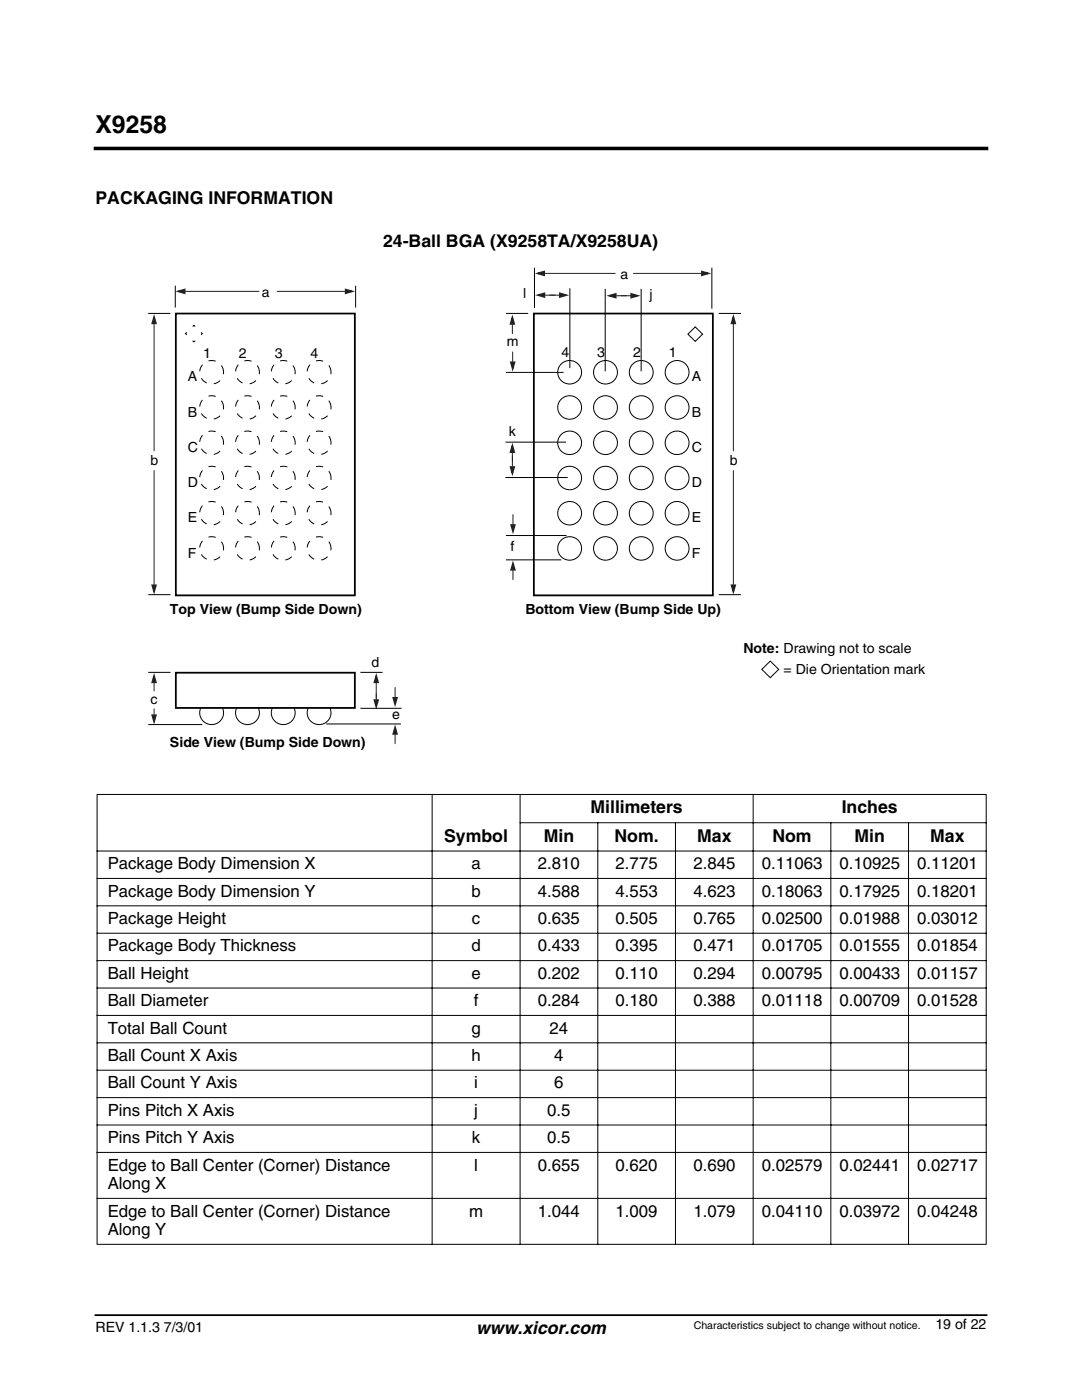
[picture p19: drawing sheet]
<svg xmlns="http://www.w3.org/2000/svg" width="216mm" height="279mm" viewBox="0 0 216 279" stroke-linecap="round" stroke-linejoin="round" font-family="sans-serif">
<defs><g id="words">
<text font-size="4.9" x="19" y="26.6">X9258</text>
<g font-size="3.5">
<text x="19.1" y="40.8">PACKAGING INFORMATION</text>
<text x="76.4" y="49.3">24-Ball BGA (X9258TA/X9258UA)</text>
<text x="88.6" y="168">Symbol</text>
<text x="108.5" y="168">Min</text>
<text x="117.8" y="162.3">Millimeters</text>
<text x="122.6" y="168">Nom.</text>
<text x="139.1" y="168">Max</text>
<text x="154.1" y="168">Nom</text>
<text x="168" y="162.3">Inches</text>
<text x="170.5" y="168">Min</text>
<text x="185.6" y="168">Max</text>
<text x="95" y="266.2">www.xicor.com</text>
</g>
<g font-size="3.4">
<text x="21.5" y="173.5">Package Body Dimension X</text>
<text x="94.1" y="173.5">a</text>
<text x="107.3" y="173.5">2.810</text>
<text x="122.8" y="173.5">2.775</text>
<text x="138.3" y="173.5">2.845</text>
<text x="152" y="173.5">0.11063</text>
<text x="167.5" y="173.5">0.10925</text>
<text x="183" y="173.5">0.11201</text>
<text x="21.5" y="179">Package Body Dimension Y</text>
<text x="94.1" y="179">b</text>
<text x="107.3" y="179">4.588</text>
<text x="122.8" y="179">4.553</text>
<text x="138.3" y="179">4.623</text>
<text x="152" y="179">0.18063</text>
<text x="167.5" y="179">0.17925</text>
<text x="183" y="179">0.18201</text>
<text x="21.5" y="184.4">Package Height</text>
<text x="94.2" y="184.4">c</text>
<text x="107.3" y="184.4">0.635</text>
<text x="122.8" y="184.4">0.505</text>
<text x="138.3" y="184.4">0.765</text>
<text x="152" y="184.4">0.02500</text>
<text x="167.5" y="184.4">0.01988</text>
<text x="183" y="184.4">0.03012</text>
<text x="21.5" y="189.9">Package Body Thickness</text>
<text x="94.1" y="189.9">d</text>
<text x="107.3" y="189.9">0.433</text>
<text x="122.8" y="189.9">0.395</text>
<text x="138.3" y="189.9">0.471</text>
<text x="152" y="189.9">0.01705</text>
<text x="167.5" y="189.9">0.01555</text>
<text x="183" y="189.9">0.01854</text>
<text x="21.5" y="195.4">Ball Height</text>
<text x="94.1" y="195.4">e</text>
<text x="107.3" y="195.4">0.202</text>
<text x="122.8" y="195.4">0.110</text>
<text x="138.3" y="195.4">0.294</text>
<text x="152" y="195.4">0.00795</text>
<text x="167.5" y="195.4">0.00433</text>
<text x="183" y="195.4">0.01157</text>
<text x="21.5" y="200.8">Ball Diameter</text>
<text x="94.5" y="200.8">f</text>
<text x="107.3" y="200.8">0.284</text>
<text x="122.8" y="200.8">0.180</text>
<text x="138.3" y="200.8">0.388</text>
<text x="152" y="200.8">0.01118</text>
<text x="167.5" y="200.8">0.00709</text>
<text x="183" y="200.8">0.01528</text>
<text x="21.5" y="206.3">Total Ball Count</text>
<text x="94.1" y="206.3">g</text>
<text x="109.7" y="206.3">24</text>
<text x="21.5" y="211.8">Ball Count X Axis</text>
<text x="94.1" y="211.8">h</text>
<text x="110.6" y="211.8">4</text>
<text x="21.5" y="217.2">Ball Count Y Axis</text>
<text x="94.6" y="217.2">i</text>
<text x="110.6" y="217.2">6</text>
<text x="21.5" y="222.7">Pins Pitch X Axis</text>
<text x="94.6" y="222.7">j</text>
<text x="109.2" y="222.7">0.5</text>
<text x="21.5" y="228.2">Pins Pitch Y Axis</text>
<text x="21.5" y="233.6">Edge to Ball Center (Corner) Distance</text>
<text x="94.2" y="228.2">k</text>
<text x="94.6" y="233.6">l</text>
<text x="107.3" y="233.6">0.655</text>
<text x="109.2" y="228.2">0.5</text>
<text x="122.8" y="233.6">0.620</text>
<text x="138.3" y="233.6">0.690</text>
<text x="152" y="233.6">0.02579</text>
<text x="167.5" y="233.6">0.02441</text>
<text x="183" y="233.6">0.02717</text>
<text x="21.5" y="237.3">Along X</text>
<text x="21.5" y="242.8">Edge to Ball Center (Corner) Distance</text>
<text x="93.6" y="242.8">m</text>
<text x="107.3" y="242.8">1.044</text>
<text x="122.8" y="242.8">1.009</text>
<text x="138.3" y="242.8">1.079</text>
<text x="152" y="242.8">0.04110</text>
<text x="167.5" y="242.8">0.03972</text>
<text x="183" y="242.8">0.04248</text>
<text x="21.5" y="246.5">Along Y</text>
</g>
<g font-size="2.8">
<text x="52.3" y="59.2">a</text>
<text x="104.4" y="59.5">l</text>
<text x="123.8" y="55.6">a</text>
<text x="129.6" y="59.7">j</text>
<text x="40.5" y="71.4">1</text>
<text x="47.7" y="71.4">2</text>
<text x="54.8" y="71.4">3</text>
<text x="62" y="71.4">4</text>
<text x="101.1" y="69.1">m</text>
<text x="112" y="71.2">4</text>
<text x="119.2" y="71.2">3</text>
<text x="126.3" y="71.2">2</text>
<text x="133.5" y="71.2">1</text>
<text x="37.5" y="76.1">A</text>
<text x="138" y="76.1">A</text>
<text x="37.5" y="83.2">B</text>
<text x="138" y="83.2">B</text>
<text x="101.5" y="87">k</text>
<text x="30" y="92.9">b</text>
<text x="37.5" y="90.2">C</text>
<text x="138" y="90.2">C</text>
<text x="145.6" y="92.9">b</text>
<text x="37.5" y="97.2">D</text>
<text x="138" y="97.2">D</text>
<text x="37.5" y="104.2">E</text>
<text x="138" y="104.2">E</text>
<text x="37.5" y="111.3">F</text>
<text x="101.9" y="110">f</text>
<text x="138" y="111.3">F</text>
<text x="33.9" y="122.5">Top View (Bump Side Down)</text>
<text x="104.8" y="122.5">Bottom View (Bump Side Up)</text>
<text x="148.3" y="130.4">Note: Drawing not to scale</text>
<text x="74.1" y="133">d</text>
<text x="156.3" y="134.5">= Die Orientation mark</text>
<text x="30" y="140.4">c</text>
<text x="78.2" y="143.5">e</text>
<text x="33.9" y="149">Side View (Bump Side Down)</text>
<text x="19" y="265.8">REV 1.1.3 7/3/01</text>
<text x="186.6" y="265.3">19 of 22</text>
</g>
<text font-size="2.1" x="138.4" y="265.3">Characteristics subject to change without notice.</text>
</g></defs>
<path d="M19 262.5h177.8" fill="none" stroke="#000" stroke-width=".35"/>
<path d="M19 29.6h177.8" fill="none" stroke="#000" stroke-width=".71"/>
<g fill="none" stroke="#000" stroke-width=".2" stroke-dasharray="1.4 1.4" stroke-linecap="butt">
<circle cx="42.2" cy="74.3" r="2.36"/>
<circle cx="49.4" cy="74.3" r="2.36"/>
<circle cx="56.5" cy="74.3" r="2.36"/>
<circle cx="63.7" cy="74.3" r="2.36"/>
</g>
<path d="M35.6 58.2l1.2-.4v.7z" fill="none" stroke="#231f20" stroke-width=".35"/>
<path d="M35.6 58.2l1.2-.4v.7z" fill="#231f20"/>
<path d="M37 58.2h14.7" fill="none" stroke="#231f20" stroke-width=".2"/>
<g fill="none" stroke="#000" stroke-width=".2">
<path d="M35 57.1v4.2"/>
<circle cx="42.2" cy="142.3" r="2.36"/>
<circle cx="49.4" cy="142.3" r="2.36"/>
<circle cx="56.5" cy="142.3" r="2.36"/>
<circle cx="63.7" cy="142.3" r="2.36"/>
</g>
<g fill="none" stroke="#000" stroke-width=".2" stroke-dasharray="1.4 1.4" stroke-linecap="butt">
<circle cx="42.2" cy="81.3" r="2.36"/>
<circle cx="42.2" cy="88.4" r="2.36"/>
<circle cx="42.2" cy="95.4" r="2.36"/>
<circle cx="49.4" cy="88.4" r="2.36"/>
<circle cx="49.4" cy="81.3" r="2.36"/>
<circle cx="49.4" cy="95.4" r="2.36"/>
<circle cx="56.5" cy="88.4" r="2.36"/>
<circle cx="56.5" cy="95.4" r="2.36"/>
<circle cx="56.5" cy="81.3" r="2.36"/>
<circle cx="63.7" cy="95.4" r="2.36"/>
<circle cx="63.7" cy="81.3" r="2.36"/>
<circle cx="63.7" cy="88.4" r="2.36"/>
<circle cx="42.2" cy="109.5" r="2.36"/>
<circle cx="42.2" cy="102.4" r="2.36"/>
<circle cx="49.4" cy="109.5" r="2.36"/>
<circle cx="49.4" cy="102.4" r="2.36"/>
<circle cx="56.5" cy="109.5" r="2.36"/>
<circle cx="56.5" cy="102.4" r="2.36"/>
<circle cx="63.7" cy="109.5" r="2.36"/>
<circle cx="63.7" cy="102.4" r="2.36"/>
</g>
<path d="M35.1 62.6h35.7v56.2h-35.7z" fill="none" stroke="#000" stroke-width=".35"/>
<path d="M35.1 134.3h35.7v7h-35.7z" fill="#fff"/>
<path d="M106.5 62.6h35.7v56.2h-35.7zM35.1 134.3h35.7v7h-35.7z" fill="none" stroke="#000" stroke-width=".35"/>
<g fill="none" stroke="#000" stroke-width=".2">
<circle cx="113.7" cy="74.3" r="2.36"/>
<circle cx="120.8" cy="74.3" r="2.36"/>
<circle cx="128" cy="74.3" r="2.36"/>
<circle cx="135.1" cy="74.3" r="2.36"/>
<circle cx="113.7" cy="81.3" r="2.36"/>
<circle cx="113.7" cy="95.4" r="2.36"/>
<circle cx="113.7" cy="88.4" r="2.36"/>
<circle cx="120.8" cy="81.3" r="2.36"/>
<circle cx="120.8" cy="95.4" r="2.36"/>
<circle cx="120.8" cy="88.4" r="2.36"/>
<circle cx="128" cy="88.4" r="2.36"/>
<circle cx="128" cy="95.4" r="2.36"/>
<circle cx="128" cy="81.3" r="2.36"/>
<circle cx="135.1" cy="95.4" r="2.36"/>
<circle cx="135.1" cy="81.3" r="2.36"/>
<circle cx="135.1" cy="88.4" r="2.36"/>
<circle cx="113.7" cy="109.5" r="2.36"/>
<circle cx="113.7" cy="102.4" r="2.36"/>
<circle cx="120.8" cy="109.5" r="2.36"/>
<circle cx="120.8" cy="102.4" r="2.36"/>
<circle cx="128" cy="109.5" r="2.36"/>
<circle cx="128" cy="102.4" r="2.36"/>
<circle cx="135.1" cy="109.5" r="2.36"/>
<circle cx="135.1" cy="102.4" r="2.36"/>
</g>
<path d="M137.3 66.7l1.4-1.5 1.5 1.5-1.5 1.4z" fill="#fff"/>
<path d="M71 57.1v4.2M137.3 66.7l1.4-1.5 1.5 1.5-1.5 1.4z" fill="none" stroke="#000" stroke-width=".2"/>
<path d="M69 57.8l1.2 .4-1.2 .3z" fill="none" stroke="#231f20" stroke-width=".35"/>
<path d="M69 57.8l1.2 .4-1.2 .3z" fill="#231f20"/>
<path d="M55.3 58.2h13.5" fill="none" stroke="#231f20" stroke-width=".2"/>
<path d="M30.4 116.8h.7l-.4 1.2z" fill="none" stroke="#231f20" stroke-width=".35"/>
<path d="M30.4 116.8h.7l-.4 1.2z" fill="#231f20"/>
<path d="M30.7 93.9v22.7" fill="none" stroke="#231f20" stroke-width=".2"/>
<path d="M29.7 62.5h4.2M29.7 118.7h4.2" fill="none" stroke="#000" stroke-width=".2"/>
<path d="M30.7 63.3l.4 1.2h-.7z" fill="none" stroke="#231f20" stroke-width=".35"/>
<path d="M30.7 63.3l.4 1.2h-.7z" fill="#231f20"/>
<path d="M30.7 64.7v25.3" fill="none" stroke="#231f20" stroke-width=".2"/>
<path d="M30.4 142.7h.7l-.4 1.3z" fill="none" stroke="#231f20" stroke-width=".35"/>
<path d="M30.4 142.7h.7l-.4 1.3z" fill="#231f20"/>
<path d="M30.7 141.5v1.1" fill="none" stroke="#231f20" stroke-width=".2"/>
<path d="M29.7 134.2h4.2M29.7 144.6h10.6" fill="none" stroke="#000" stroke-width=".2"/>
<path d="M30.7 134.9l.4 1.3h-.7z" fill="none" stroke="#231f20" stroke-width=".35"/>
<path d="M30.7 134.9l.4 1.3h-.7z" fill="#231f20"/>
<path d="M30.7 136.3v1.6" fill="none" stroke="#231f20" stroke-width=".2"/>
<path d="M74.7 139.7h.7l-.3 1.3z" fill="none" stroke="#231f20" stroke-width=".35"/>
<path d="M74.7 139.7h.7l-.3 1.3z" fill="#231f20"/>
<path d="M75.1 138.5v1.1" fill="none" stroke="#231f20" stroke-width=".2"/>
<path d="M72 134.2h4.3" fill="none" stroke="#000" stroke-width=".2"/>
<path d="M75.1 134.9l.3 1.3h-.7z" fill="none" stroke="#231f20" stroke-width=".35"/>
<path d="M75.1 134.9l.3 1.3h-.7z" fill="#231f20"/>
<path d="M75.1 136.3v3.1" fill="none" stroke="#231f20" stroke-width=".2"/>
<path d="M65.2 144.5h14.7M72 141.4h8" fill="none" stroke="#000" stroke-width=".2"/>
<path d="M78.5 139.3h.7l-.4 1.2z" fill="none" stroke="#231f20" stroke-width=".35"/>
<path d="M78.5 139.3h.7l-.4 1.2z" fill="#231f20"/>
<path d="M78.8 137.2v1.9" fill="none" stroke="#231f20" stroke-width=".2"/>
<path d="M78.8 145.2l.4 1.3h-.7z" fill="none" stroke="#231f20" stroke-width=".35"/>
<path d="M78.8 145.2l.4 1.3h-.7z" fill="#231f20"/>
<path d="M78.8 146.6v1.8" fill="none" stroke="#231f20" stroke-width=".2"/>
<path d="M101.1 106.9h11.8M101.1 111.7h10.8" fill="none" stroke="#000" stroke-width=".2"/>
<path d="M102 104.8h.7l-.3 1.2z" fill="none" stroke="#231f20" stroke-width=".35"/>
<path d="M102 104.8h.7l-.3 1.2z" fill="#231f20"/>
<path d="M102.4 102.7v1.9" fill="none" stroke="#231f20" stroke-width=".2"/>
<path d="M102.4 112.5l.3 1.2h-.7z" fill="none" stroke="#231f20" stroke-width=".35"/>
<path d="M102.4 112.5l.3 1.2h-.7z" fill="#231f20"/>
<path d="M102.4 113.9v1.8" fill="none" stroke="#231f20" stroke-width=".2"/>
<path d="M100.9 88.2h11.9M100.9 95.3h12.3" fill="none" stroke="#000" stroke-width=".2"/>
<path d="M101.9 93.2h.7l-.4 1.2z" fill="none" stroke="#231f20" stroke-width=".35"/>
<path d="M101.9 93.2h.7l-.4 1.2z" fill="#231f20"/>
<path d="M102.2 91.1v1.9" fill="none" stroke="#231f20" stroke-width=".2"/>
<path d="M102.2 89l.4 1.2h-.7z" fill="none" stroke="#231f20" stroke-width=".35"/>
<path d="M102.2 89l.4 1.2h-.7z" fill="#231f20"/>
<path d="M102.2 90.4v1.8" fill="none" stroke="#231f20" stroke-width=".2"/>
<path d="M120.8 57.7v16.3M127.9 57.7v16.3" fill="none" stroke="#000" stroke-width=".2"/>
<path d="M121.6 59l1.3-.3v.7z" fill="none" stroke="#231f20" stroke-width=".35"/>
<path d="M121.6 59l1.3-.3v.7z" fill="#231f20"/>
<path d="M123 59h2" fill="none" stroke="#231f20" stroke-width=".2"/>
<path d="M126 58.7l1.2 .3-1.2 .4z" fill="none" stroke="#231f20" stroke-width=".35"/>
<path d="M126 58.7l1.2 .3-1.2 .4z" fill="#231f20"/>
<path d="M123.9 59h1.9" fill="none" stroke="#231f20" stroke-width=".2"/>
<path d="M107.3 54.6l1.3-.4v.7z" fill="none" stroke="#231f20" stroke-width=".35"/>
<path d="M107.3 54.6l1.3-.4v.7z" fill="#231f20"/>
<path d="M108.7 54.6h14.1" fill="none" stroke="#231f20" stroke-width=".2"/>
<path d="M106.7 53.5v7.9M142 53.5v8" fill="none" stroke="#000" stroke-width=".2"/>
<path d="M140.1 54.2l1.2 .4-1.2 .3z" fill="none" stroke="#231f20" stroke-width=".35"/>
<path d="M140.1 54.2l1.2 .4-1.2 .3z" fill="#231f20"/>
<path d="M126.4 54.6h13.5" fill="none" stroke="#231f20" stroke-width=".2"/>
<path d="M146 116.8h.7l-.4 1.2z" fill="none" stroke="#231f20" stroke-width=".35"/>
<path d="M146 116.8h.7l-.4 1.2z" fill="#231f20"/>
<path d="M146.3 93.9v22.7" fill="none" stroke="#231f20" stroke-width=".2"/>
<path d="M143.5 62.5h4.2M143.5 118.7h4.2" fill="none" stroke="#000" stroke-width=".2"/>
<path d="M146.3 63.3l.4 1.2h-.7z" fill="none" stroke="#231f20" stroke-width=".35"/>
<path d="M146.3 63.3l.4 1.2h-.7z" fill="#231f20"/>
<path d="M146.3 64.7v25.3" fill="none" stroke="#231f20" stroke-width=".2"/>
<path d="M152 133.6l1.7-1.7 1.7 1.7-1.7 1.6z" fill="#fff"/>
<g fill="none" stroke="#000" stroke-width=".2">
<path d="M113.7 57.6v15.8M152 133.6l1.7-1.7 1.7 1.7-1.7 1.6zM19.3 158.6h177.6M19.4 158.6v89.6M86.2 158.5v89.9M103.8 158.5v89.9M150.3 158.5v89.9M196.8 158.6v89.6M19.3 169.8h177.6M19.3 175.3h177.6M103.7 164.2h93.2M119.3 164.1v84.3"/>
<path d="M134.8 164.1v84.3M165.8 164.1v84.3M181.3 164.1v84.3M19.3 180.8h177.6M19.3 186.2h177.6M19.3 191.7h177.6M19.3 197.2h177.6M19.3 202.7h177.6M19.3 208.1h177.6M19.3 213.6h177.6M19.3 219.1h177.6M19.3 224.5h177.6"/>
<path d="M19.3 230h177.6M19.3 239.2h177.6M19.3 248.3h177.6"/>
</g>
<path d="M107.4 58.9l1.2-.3v.7z" fill="none" stroke="#231f20" stroke-width=".35"/>
<path d="M107.4 58.9l1.2-.3v.7z" fill="#231f20"/>
<path d="M108.8 58.9h2" fill="none" stroke="#231f20" stroke-width=".2"/>
<path d="M111.7 58.6l1.2 .3-1.2 .4z" fill="none" stroke="#231f20" stroke-width=".35"/>
<path d="M111.7 58.6l1.2 .3-1.2 .4z" fill="#231f20"/>
<path d="M109.7 58.9h1.9" fill="none" stroke="#231f20" stroke-width=".2"/>
<path d="M101.1 74.3h11.3" fill="none" stroke="#000" stroke-width=".2"/>
<path d="M101.9 72.3h.7l-.3 1.2z" fill="none" stroke="#231f20" stroke-width=".35"/>
<path d="M101.9 72.3h.7l-.3 1.2z" fill="#231f20"/>
<path d="M102.3 70.2v1.9" fill="none" stroke="#231f20" stroke-width=".2"/>
<path d="M102.2 63.4l.4 1.2h-.7z" fill="none" stroke="#231f20" stroke-width=".35"/>
<path d="M102.2 63.4l.4 1.2h-.7z" fill="#231f20"/>
<path d="M102.2 64.8v1.8" fill="none" stroke="#231f20" stroke-width=".2"/>
<path d="M101.1 62.5h4.2" fill="none" stroke="#000" stroke-width=".2"/>
<path d="M37 66.6l1.7-1.7 1.7 1.7-1.7 1.6z" fill="#fff"/>
<path d="M37.3 66.3l-.3 .3 .3 .2M38.4 65.2l.3-.3 .2 .3M38.9 68l-.2 .2-.3-.2M40.1 66.3l.3 .3-.3 .2" fill="none" stroke="#000" stroke-width=".2"/>
<path d="M37.3 66.3l1.1-1.1M38.4 68l-1.1-1.2M38.9 65.2l1.2 1.1M40.1 66.8l-1.2 1.2" fill="none" stroke="#000" stroke-width=".2" stroke-dasharray=".8 1.7" stroke-dashoffset=".8" stroke-linecap="butt"/>
<use href="#words"/>
</svg>
